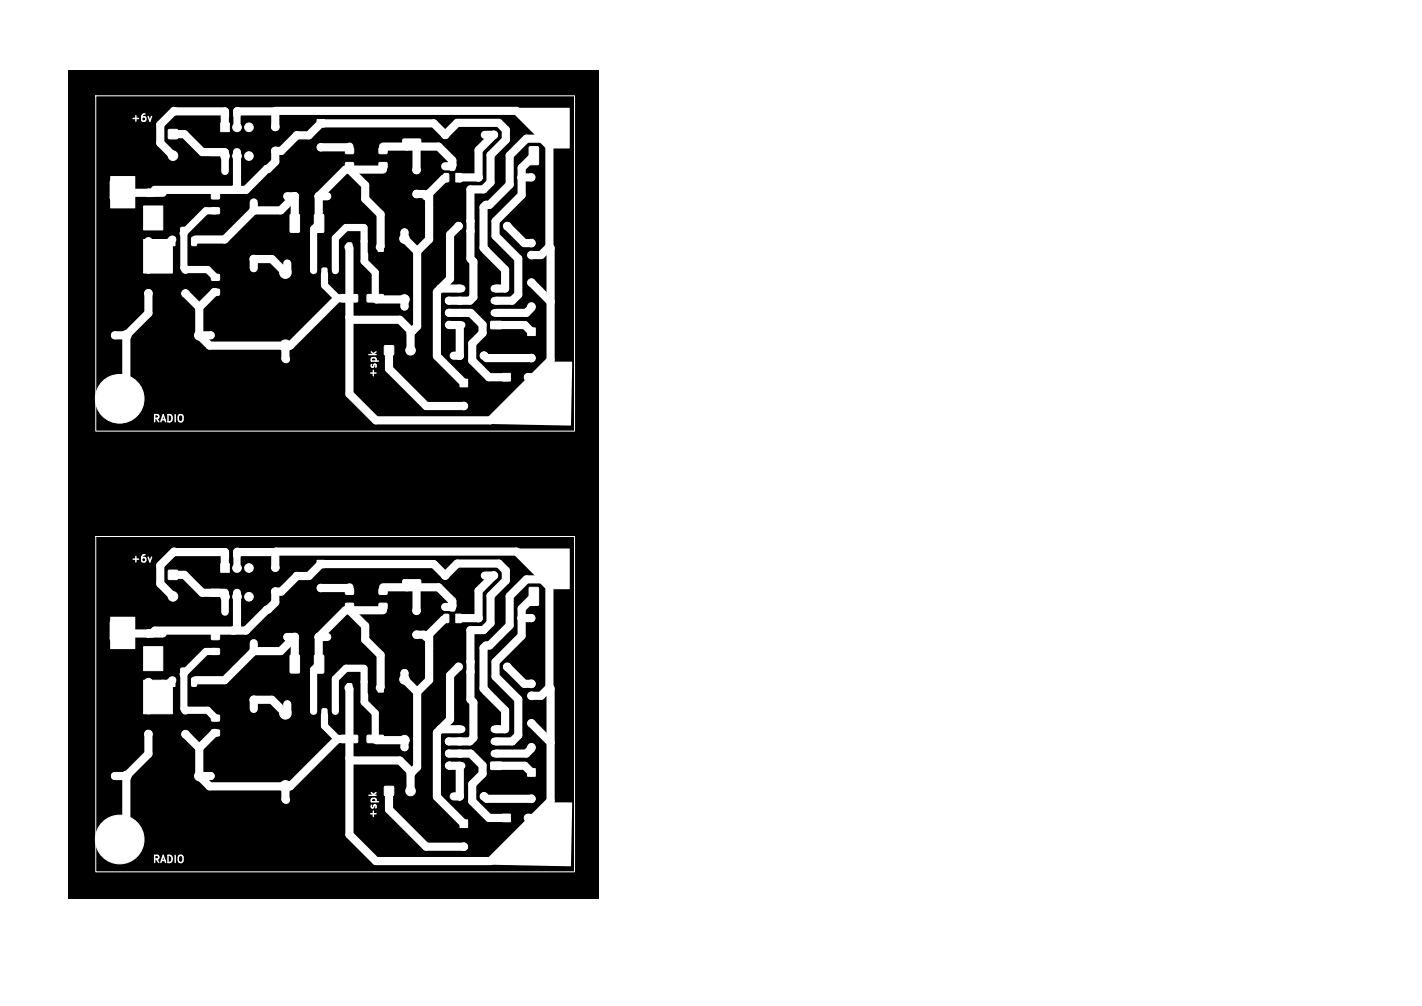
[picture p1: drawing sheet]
<svg xmlns="http://www.w3.org/2000/svg" width="297mm" height="210mm" viewBox="0 0 297 210" stroke-linecap="round" stroke-linejoin="round" font-family="sans-serif">
<defs><g id="words">
<g font-size="2.1" fill="#fff">
<text x="27.3" y="25.5">+6v</text>
<text x="78.8" y="79" transform="rotate(-90 78.8 79)">+spk</text>
<text x="31.7" y="88.3">RADIO</text>
<text x="27.3" y="117.5">+6v</text>
<text x="78.8" y="171" transform="rotate(-90 78.8 171)">+spk</text>
<text x="31.7" y="180.3">RADIO</text>
</g>
</g></defs>
<path d="M14.2 14.5h110.8v173.1h-110.8z" fill="#000"/>
<path d="M31.7 24.3l-.4 1M31.7 116.3l-.4 1" fill="none" stroke="#fff" stroke-width=".3"/>
<g fill="#fff" stroke="#fff" stroke-width=".21">
<path d="M30 142h6v7h-6z"/>
<path d="M30 135h4v5h-4z"/>
<path d="M30 50h6v7h-6z"/>
<path d="M30 43h4v5h-4z"/>
<path d="M105 170h1.6v1.6h-1.6z"/>
<path d="M79.2 126h1.6v1.1h-1.6z"/>
<path d="M79.2 122.9h1.6v1.1h-1.6z"/>
<path d="M96.1 171.2h1.6v1.6h-1.6z"/>
<path d="M80.3 164.2h1.9v1.9h-1.9z"/>
<path d="M40.1 141.6l.7-.1 .3 .2v1.3l-.2 .3h-.6l-.3-.2z"/>
<path d="M37.8 139.5l.7-.1 .3 .2v1.4l-.1 .2h-.7l-.3-.1z"/>
<path d="M35.5 141.5h1v1.8h-1z"/>
<path d="M66.2 117h1.6v1.5h-1.6z"/>
<path d="M110.6 122.7l1.6-.1 .3 .2v3.4l-.2 .2h-1.5l-.3-.2z"/>
<path d="M84.2 121.1l3.5-.1 .2 .3v1.5l-.2 .2h-3.4l-.2-.2z"/>
<path d="M72.5 142.8l.8-.1 .2 .1v1.4l-.1 .3h-.7l-.2-.2z"/>
<path d="M75.8 144.8h.7l.3 .1v1.4l-.2 .2-.6 .1-.3-.2z"/>
<path d="M79 142.7h1.1v1.8h-1.1z"/>
<path d="M65.7 136.8l1.7-.1 .2 .2v3.4l-.1 .2h-1.6l-.2-.1z"/>
<path d="M110.2 160.5h1.6v1.6h-1.6z"/>
<path d="M92.7 128.3l.8-.1 .2 .2 .1 1.3-.2 .3h-.7l-.2-.2z"/>
<path d="M94 125.9l.8-.1 .2 .1v1.4l-.1 .2-.7 .1-.2-.2z"/>
<path d="M95.2 128.2h1.1v1.8h-1.1z"/>
<path d="M69.6 147.1l.7-.1 .3 .2v1.3l-.2 .3h-.6l-.3-.2z"/>
<path d="M67.3 148l.7-.1 .3 .2v1.4l-.1 .2h-.7l-.3-.1z"/>
<path d="M64.9 147h1.2v1.8h-1.2z"/>
<path d="M46.1 117.7h1.8v1.8h-1.8z"/>
<path d="M102.5 159.1h2.2l.1 .2v1.2l-.2 .2-2-.1-.2-.2z"/>
<path d="M60.6 136.8l1.7-.1 .2 .2 .1 3.4-.2 .2h-1.6l-.2-.1z"/>
<path d="M76.7 153.5h3.3l.1 .2v1.2l-.2 .2-3.1-.1-.2-.2z"/>
<path d="M71.3 153.5h3.3l.1 .2v1.2l-.2 .2-3.1-.1-.2-.2z"/>
<path d="M44.2 132.3h1.6v1.2h-1.6z"/>
<path d="M44.2 135.4h1.6v1.2h-1.6z"/>
<path d="M44.2 149.3h1.6v1.2h-1.6z"/>
<path d="M44.2 152.4h1.6v1.2h-1.6z"/>
<path d="M72.2 122.9h1.6v1.1h-1.6z"/>
<path d="M72.2 126h1.6v1.1h-1.6z"/>
<path d="M35.2 119.1h1.9v1.8h-1.9z"/>
<path d="M44.2 40.3h1.6v1.2h-1.6z"/>
<path d="M44.2 43.4h1.6v1.2h-1.6z"/>
<path d="M44.2 57.3h1.6v1.2h-1.6z"/>
<path d="M44.2 60.4h1.6v1.2h-1.6z"/>
<path d="M72.2 30.9h1.6v1.1h-1.6z"/>
<path d="M72.2 34h1.6v1.1h-1.6z"/>
<path d="M79.2 34h1.6v1.1h-1.6z"/>
<path d="M79.2 30.9h1.6v1.1h-1.6z"/>
<path d="M110.6 30.7l1.6-.1 .3 .2v3.4l-.2 .2h-1.5l-.3-.2z"/>
<path d="M35.2 27.1h1.9v1.8h-1.9z"/>
<path d="M66.2 25h1.6v1.5h-1.6z"/>
<path d="M40.1 49.6l.7-.1 .3 .2v1.3l-.2 .3h-.6l-.3-.2z"/>
<path d="M37.8 47.5l.7-.1 .3 .2v1.4l-.1 .2h-.7l-.3-.1z"/>
<path d="M35.5 49.5h1v1.8h-1z"/>
<path d="M80.3 72.2h1.9v1.9h-1.9z"/>
<path d="M96.1 79.2h1.6v1.6h-1.6z"/>
<path d="M65.7 44.8l1.7-.1 .2 .2v3.4l-.1 .2h-1.6l-.2-.1z"/>
<path d="M110.2 68.5h1.6v1.6h-1.6z"/>
<path d="M102.5 67.1h2.2l.1 .2v1.2l-.2 .2-2-.1-.2-.2z"/>
<path d="M76.7 61.5h3.3l.1 .2v1.2l-.2 .2-3.1-.1-.2-.2z"/>
<path d="M71.3 61.5h3.3l.1 .2v1.2l-.2 .2-3.1-.1-.2-.2z"/>
<path d="M92.7 36.3l.8-.1 .2 .2 .1 1.3-.2 .3h-.7l-.2-.2z"/>
<path d="M94 33.9l.8-.1 .2 .1v1.4l-.1 .2-.7 .1-.2-.2z"/>
<path d="M95.2 36.2h1.1v1.8h-1.1z"/>
<path d="M60.6 44.8l1.7-.1 .2 .2 .1 3.4-.2 .2h-1.6l-.2-.1z"/>
<path d="M46.1 25.7h1.8v1.8h-1.8z"/>
<path d="M69.6 55.1l.7-.1 .3 .2v1.3l-.2 .3h-.6l-.3-.2z"/>
<path d="M67.3 56l.7-.1 .3 .2v1.4l-.1 .2h-.7l-.3-.1z"/>
<path d="M64.9 55h1.2v1.8h-1.2z"/>
<path d="M84.2 29.1l3.5-.1 .2 .3v1.5l-.2 .2h-3.4l-.2-.2z"/>
<path d="M105 78h1.6v1.6h-1.6z"/>
<path d="M72.5 50.8l.8-.1 .2 .1v1.4l-.1 .3h-.7l-.2-.2z"/>
<path d="M75.8 52.8h.7l.3 .1v1.4l-.2 .2-.6 .1-.3-.2z"/>
<path d="M79 50.7h1.1v1.8h-1.1z"/>
<circle cx="31" cy="132.2" r=".8"/>
<circle cx="31" cy="142.4" r=".8"/>
<circle cx="25" cy="175.3" r="5.1"/>
<circle cx="61.6" cy="133" r=".8"/>
<circle cx="66.6" cy="133" r=".8"/>
<circle cx="59.6" cy="148.9" r="1.2"/>
<circle cx="59.6" cy="164.2" r="1.2"/>
<circle cx="100" cy="129" r=".8"/>
<circle cx="109" cy="129" r=".8"/>
<circle cx="87" cy="127.5" r=".8"/>
<circle cx="87" cy="132.5" r=".8"/>
<circle cx="96" cy="166.2" r=".8"/>
<circle cx="101.1" cy="166.2" r=".8"/>
<circle cx="110.3" cy="170.7" r=".8"/>
<circle cx="96.9" cy="176.8" r=".8"/>
<circle cx="85.7" cy="165.1" r="1"/>
<circle cx="62" cy="120.2" r=".78"/>
<circle cx="67" cy="122.7" r=".78"/>
<circle cx="93" cy="120.1" r=".8"/>
<circle cx="103.1" cy="120.1" r=".8"/>
<circle cx="26.4" cy="162" r="1"/>
<circle cx="41.6" cy="162" r="1"/>
<circle cx="53" cy="135.9" r=".8"/>
<circle cx="53" cy="146.1" r=".8"/>
<circle cx="31" cy="148.2" r=".8"/>
<circle cx="31" cy="153.2" r=".8"/>
<circle cx="111" cy="151" r=".8"/>
<circle cx="111" cy="156" r=".8"/>
<circle cx="38.7" cy="153.3" r=".8"/>
<circle cx="38.7" cy="148.3" r=".8"/>
<circle cx="84.5" cy="154.5" r="1"/>
<circle cx="84.5" cy="141.8" r="1"/>
<circle cx="34" cy="143" r="1"/>
<circle cx="111" cy="166.7" r=".8"/>
<circle cx="49.5" cy="118.6" r=".9"/>
<circle cx="52" cy="118.6" r=".9"/>
<circle cx="52" cy="124.6" r=".9"/>
<circle cx="49.5" cy="124.6" r=".9"/>
<circle cx="47" cy="124.6" r=".9"/>
<circle cx="95.8" cy="139.2" r=".8"/>
<circle cx="105.9" cy="139.2" r=".8"/>
<circle cx="57.5" cy="123.5" r=".8"/>
<circle cx="57.5" cy="118.5" r=".8"/>
<circle cx="36.1" cy="124.5" r="1"/>
<circle cx="111" cy="142.7" r=".8"/>
<circle cx="111" cy="145.2" r=".8"/>
<circle cx="111" cy="59" r=".8"/>
<circle cx="111" cy="64" r=".8"/>
<circle cx="31" cy="56.2" r=".8"/>
<circle cx="31" cy="61.2" r=".8"/>
<circle cx="111" cy="50.7" r=".8"/>
<circle cx="111" cy="53.2" r=".8"/>
<circle cx="36.1" cy="32.5" r="1"/>
<circle cx="62" cy="28.2" r=".78"/>
<circle cx="67" cy="30.7" r=".78"/>
<circle cx="85.7" cy="73.1" r="1"/>
<circle cx="93" cy="28.1" r=".8"/>
<circle cx="103.1" cy="28.1" r=".8"/>
<circle cx="96.9" cy="84.8" r=".8"/>
<circle cx="111" cy="74.7" r=".8"/>
<circle cx="34" cy="51" r="1"/>
<circle cx="57.5" cy="31.5" r=".8"/>
<circle cx="57.5" cy="26.5" r=".8"/>
<circle cx="95.8" cy="47.2" r=".8"/>
<circle cx="105.9" cy="47.2" r=".8"/>
<circle cx="49.5" cy="26.6" r=".9"/>
<circle cx="52" cy="26.6" r=".9"/>
<circle cx="52" cy="32.6" r=".9"/>
<circle cx="49.5" cy="32.6" r=".9"/>
<circle cx="47" cy="32.6" r=".9"/>
<circle cx="53" cy="43.9" r=".8"/>
<circle cx="53" cy="54.1" r=".8"/>
<circle cx="26.4" cy="70" r="1"/>
<circle cx="41.6" cy="70" r="1"/>
<circle cx="61.6" cy="41" r=".8"/>
<circle cx="66.6" cy="41" r=".8"/>
<circle cx="100" cy="37" r=".8"/>
<circle cx="109" cy="37" r=".8"/>
<circle cx="59.6" cy="56.9" r="1.2"/>
<circle cx="59.6" cy="72.2" r="1.2"/>
<circle cx="87" cy="35.5" r=".8"/>
<circle cx="87" cy="40.5" r=".8"/>
<circle cx="110.3" cy="78.7" r=".8"/>
<circle cx="96" cy="74.2" r=".8"/>
<circle cx="101.1" cy="74.2" r=".8"/>
<circle cx="25" cy="83.3" r="5.1"/>
<circle cx="31" cy="40.2" r=".8"/>
<circle cx="31" cy="50.4" r=".8"/>
<circle cx="38.7" cy="61.3" r=".8"/>
<circle cx="38.7" cy="56.3" r=".8"/>
<circle cx="84.5" cy="62.5" r="1"/>
<circle cx="84.5" cy="49.8" r="1"/>
</g>
<g fill="none" stroke="#fff" stroke-width="1.6">
<path d="M47 31.8v4M95.6 65.3h.8M95.6 62.8h.8M95.6 60.2h.8M95.6 67.9h.8M103.2 65.3h.8M103.2 62.8h.8M103.2 60.2h.8M47 123.8v4M95.6 157.3h.8M95.6 154.8h.8M95.6 152.2h.8"/>
<path d="M95.6 159.9h.8M103.2 157.3h.8M103.2 154.8h.8M103.2 152.2h.8"/>
</g>
<g fill="none" stroke="#fff" stroke-width="1.7">
<path d="M23.7 38v3.3l1.1-1h9.2M36.1 28h2.4l3.7 3.8h4.7M46.9 25.8l.1-2.5-10.6-.2-2.9 2.9v3.8l2.6 2.7M49.5 31.8v7.2l-.6 .6M49.6 23.1l-.1 .2h8M57.5 23.3v3.2M57.5 23.3l50.4-.2 5.3 5.3v.5M73 35.4l3.3 3.3v2.8l3.2 3.3v6.6l-.2 .2M73 30.6l-.2 .2h-5.8M80 30.6h11.6l2.9 2.9v1l-.2 .2M80 35.4h-7.9l-5.5 5.6M87 30.6v4.9"/>
<path d="M92.8 37.2l-3.8 3.8-.5-.5h-1.5M93 34.7h1.4M101.2 28.1h1.9l-3.1 3.2v5.7h-3.8l-.1 .2M111 37h-2M111.5 32.5l-2.5 2.5v5.7l-5.5 5.5v3l4.7 4.8v7.5l-1.2 1.3h-3.4M113.2 28.9l1.5 1.6v21M113.2 28.9h-3.2l-3.5 3.6v6l-4.2 4.3h-.8l-.5 .5v8.4l.5 .6M31 50.4v5.8M31.7 40.3l.7-.7h19l4.3-4.3h.3l1.5-1.5v-2.3h1.3l3.2-3.2h2.5l2.5-2.5h23.6l2.4 2.3 2.5-2.5h8.7l1.4 1.5v2.1l-3.1 3.2v5.7l-1.5 1.4h-2.8v14.5l.7 .6v7.4l-.8 .8h-4.3M36 50l-1 1h-1l-1 1h-2M53 42.3v1.6M53 43.9l-6.1 6.1h-6.1"/>
<path d="M60 55v1.5l-.4 .4-2.8-2.8h-3.8v1.9M61.6 41v5.6M61.6 41l-3 2.9h-5.6M61.6 41h-1.6M66.6 41v5.6M66.6 41h1.8M84.5 48.5v1.3l2.6 2.7M84.5 48.5h.1M87.1 52.5v15.6l-1.3 1.4v3.6M89.6 40.4v9.6l-2.5 2.5M95.8 47.2l-1.8 1.8v9.2l-2.8 2.8v13.3l5.7 5.7M98.2 46.1l.1 .1"/>
<path d="M98.3 48.2l-.1 .1M101.5 52.3l4 4v3.9h-1.9M106 47.2l3.5 3.6h1.5M111 59l4 4M114.7 51.5l.3 .3v23.4l-12.6 12.6h-23.9l-5.5-5.6v-30.4l-.2-.2M114.7 51.5l-1.7 1.8h-2M24 70h.1M24 70h2.4M26.4 70v11.9l-1.4 1.4M31 61.2v4.2l-4.6 4.6M38.7 61.3l2.9 2.8M41.6 64.1v5.9"/>
<path d="M41.6 70h2.4M44 70h.1M45 61h-.2l-3.2 3.1M59.6 72.2v2.7l.1 .1M73 62.3h-2.5l-9.9 9.9h-16.8l-2.2-2.2M73 66.2l.5 .6h10l2.5 2.5M78.4 62.3l.2 .2h5.9v1.5M81.2 73.1v3.9l7.8 7.8h7.9M92 60.2h4M93.8 62.8h.1M93.8 67.8l2.2 .1v6.3M93.8 65.3h4.5l2.5 2.5v1.7l-2.2 2.2v3.6l3.5 3.5h3.7"/>
<path d="M94.7 74.3h1.3M96 74.2v.1M101.1 74.2l.6 .6h9.3M103.6 67.9h6l1.4 1.4M110.3 78.8h1.1M111 64.3l-1.1 1h-6.3M46.9 117.8l.1-2.5-10.6-.2-2.9 2.9v3.8l2.6 2.7M49.6 115.1l-.1 .2h8M57.5 115.3v3.2M57.5 115.3l50.4-.2 5.3 5.3v.5M23.7 130v3.3l1.1-1h9.2M31.7 132.3l.7-.7h19l4.3-4.3h.3l1.5-1.5v-2.3h1.3l3.2-3.2h2.5l2.5-2.5h23.6l2.4 2.3 2.5-2.5h8.7l1.4 1.5v2.1l-3.1 3.2v5.7l-1.5 1.4h-2.8v14.5l.7 .6v7.4l-.8 .8h-4.3"/>
<path d="M36.1 120h2.4l3.7 3.8h4.7M49.5 123.8v7.2l-.6 .6M53 134.3v1.6M53 135.9l-6.1 6.1h-6.1M61.6 133h-1.6M61.6 133l-3 2.9h-5.6M61.6 133v5.6M66.6 133h1.8M66.6 133v5.6M73 127.4l3.3 3.3v2.8l3.2 3.3v6.6l-.2 .2M73 122.6l-.2 .2h-5.8M80 122.6h11.6l2.9 2.9v1l-.2 .2"/>
<path d="M80 127.4h-7.9l-5.5 5.6M87 122.6v4.9M89.6 132.4v9.6l-2.5 2.5M92.8 129.2l-3.8 3.8-.5-.5h-1.5M93 126.7h1.4M95.8 139.2l-1.8 1.8v9.2l-2.8 2.8v13.3l5.7 5.7M98.2 138.1l.1 .1M101.2 120.1h1.9l-3.1 3.2v5.7h-3.8l-.1 .2M106 139.2l3.5 3.6h1.5M111 129h-2M111.5 124.5l-2.5 2.5v5.7l-5.5 5.5v3l4.7 4.8v7.5l-1.2 1.3h-3.4M113.2 120.9h-3.2l-3.5 3.6v6l-4.2 4.3h-.8l-.5 .5v8.4l.5 .6"/>
<path d="M113.2 120.9l1.5 1.6v21M31 142.4v5.8M31 153.2v4.2l-4.6 4.6M36 142l-1 1h-1l-1 1h-2M38.7 153.3l2.9 2.8M41.6 156.1v5.9M45 153h-.2l-3.2 3.1M60 147v1.5l-.4 .4-2.8-2.8h-3.8v1.9M73 158.2l.5 .6h10l2.5 2.5M73 154.3h-2.5l-9.9 9.9h-16.8l-2.2-2.2M78.4 154.3l.2 .2h5.9v1.5M84.5 140.5v1.3l2.6 2.7"/>
<path d="M84.5 140.5h.1M87.1 144.5v15.6l-1.3 1.4v3.6M92 152.2h4M93.8 157.3h4.5l2.5 2.5v1.7l-2.2 2.2v3.6l3.5 3.5h3.7M93.8 154.8h.1M93.8 159.8l2.2 .1v6.3l-1.3 .1M93.9 159.8v.1M98.3 140.2l-.1 .1M101.5 144.3l4 4v3.9h-1.9M103.6 159.9h6l1.4 1.4M111 151l4 4M111 156.3l-1.1 1h-6.3"/>
<path d="M114.7 143.5l.3 .3v23.4l-12.6 12.6h-23.9l-5.5-5.6v-30.4l-.2-.2M114.7 143.5l-1.7 1.8h-2M26.4 162v11.9l-1.4 1.4M26.4 162h-2.4M41.6 162h2.4M59.6 164.2v2.7l.1 .1M81.2 165.1v3.9l7.8 7.8h7.9M101.1 166.2l.6 .6h9.3M110.3 170.8h1.1"/>
</g>
<g fill="none" stroke="#fff" stroke-width="1.5">
<path d="M49.4 23.9l.1 .1M49.5 23.3v2.5M45 44h-2l-4.7 4.7 .1 .2v7l.3 .4h4.7l1.6 1.6M66.6 46.6l-1.1 1.2v8.7M67.8 57.2v2.3l2.7 2.8M76 47.5h-3.7l-2.3 2.2v6.8M76 47.5v7l2.4 2.4v5.4M49.4 115.9l.1 .1M49.5 115.3v2.5M45 136h-2l-4.7 4.7 .1 .2v7l.3 .4h4.7l1.6 1.6M66.6 138.6l-1.1 1.2v8.7M76 139.5h-3.7l-2.3 2.2v6.8"/>
<path d="M76 139.5v7l2.4 2.4v5.4M67.8 149.2v2.3l2.7 2.8"/>
</g>
<path d="M76 47.5h.1M76 139.5h.1" fill="none" stroke="#fff" stroke-width=".21"/>
<g fill="#fff">
<path d="M23 36.8h5.2v6.7l-5.2-.1z"/>
<path d="M108 22.5h10.9l.1 8.4-3.9 .1-7.3-7.9z"/>
<path d="M114.4 75.5l5.1 .1-.3 13.2-17.2-.3v-.2l8-8.2 1-.3-.4-.4 .4-.3 .4 .4 .2-1.1z"/>
<path d="M114.4 167.5l5.1 .1-.3 13.2-17.2-.3v-.2l8-8.2 1-.3-.4-.4 .4-.3 .4 .4 .2-1.1z"/>
<path d="M23 128.8h5.2v6.7l-5.2-.1z"/>
<path d="M108 114.5h10.9l.1 8.4-3.9 .1-7.3-7.9z"/>
</g>
<path d="M20 20h100v70h-100zM20 112h100v70h-100z" fill="none" stroke="#fff" stroke-width=".21"/>
<use href="#words"/>
</svg>
